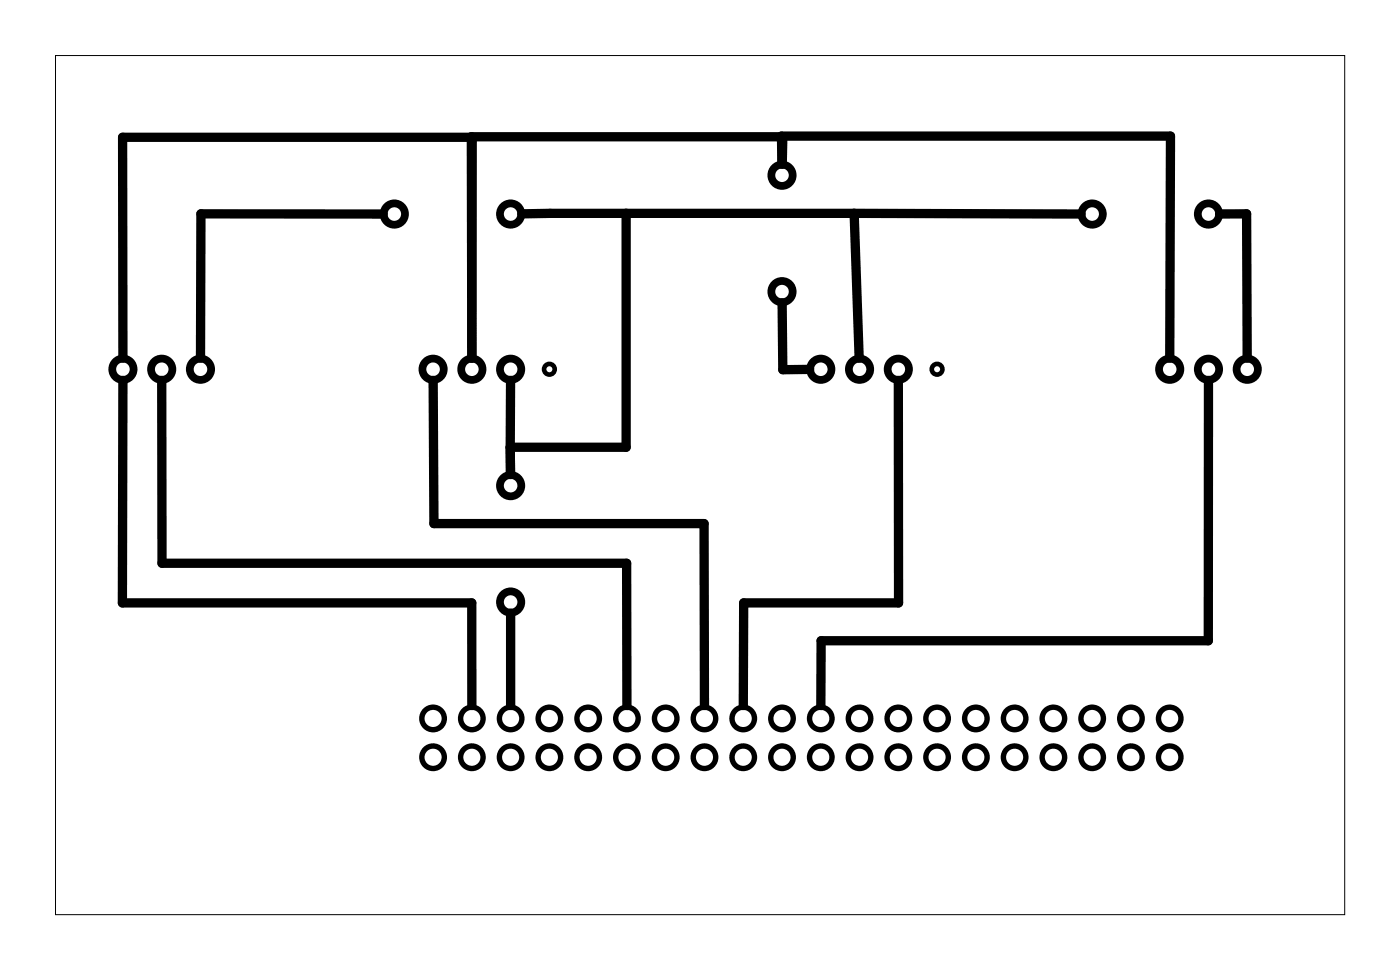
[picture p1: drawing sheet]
<svg xmlns="http://www.w3.org/2000/svg" width="92mm" height="63mm" viewBox="0 0 92 63" stroke-linecap="round" stroke-linejoin="round" font-family="sans-serif">
<path d="M3.6 3.6h84.5v56.3h-84.5z" fill="none" stroke="#000" stroke-width=".07"/>
<g fill="none" stroke="#000" stroke-width=".51">
<circle cx="25.8" cy="14" r=".7"/>
<circle cx="33.5" cy="14" r=".7"/>
<circle cx="51.2" cy="19.1" r=".7"/>
<circle cx="51.2" cy="11.5" r=".7"/>
<circle cx="71.6" cy="14" r=".7"/>
<circle cx="79.2" cy="14" r=".7"/>
<circle cx="8.1" cy="24.2" r=".7"/>
<circle cx="10.6" cy="24.2" r=".7"/>
<circle cx="13.1" cy="24.2" r=".7"/>
<circle cx="28.4" cy="24.2" r=".7"/>
<circle cx="30.9" cy="24.2" r=".7"/>
<circle cx="33.5" cy="24.2" r=".7"/>
<circle cx="33.5" cy="39.4" r=".7"/>
<circle cx="33.5" cy="31.8" r=".7"/>
<circle cx="53.8" cy="24.2" r=".7"/>
<circle cx="56.3" cy="24.2" r=".7"/>
<circle cx="58.9" cy="24.2" r=".7"/>
<circle cx="76.6" cy="24.2" r=".7"/>
<circle cx="79.2" cy="24.2" r=".7"/>
<circle cx="81.7" cy="24.2" r=".7"/>
</g>
<g fill="none" stroke="#000" stroke-width=".35">
<circle cx="28.4" cy="49.6" r=".74"/>
<circle cx="28.4" cy="47" r=".74"/>
<circle cx="30.9" cy="49.6" r=".74"/>
<circle cx="30.9" cy="47" r=".74"/>
<circle cx="33.5" cy="49.6" r=".74"/>
<circle cx="33.5" cy="47" r=".74"/>
<circle cx="36" cy="49.6" r=".74"/>
<circle cx="36" cy="47" r=".74"/>
<circle cx="38.5" cy="47" r=".74"/>
<circle cx="38.5" cy="49.6" r=".74"/>
<circle cx="41.1" cy="49.6" r=".74"/>
<circle cx="41.1" cy="47" r=".74"/>
<circle cx="43.6" cy="49.6" r=".74"/>
<circle cx="43.6" cy="47" r=".74"/>
<circle cx="46.2" cy="49.6" r=".74"/>
<circle cx="46.2" cy="47" r=".74"/>
<circle cx="48.7" cy="49.6" r=".74"/>
<circle cx="48.7" cy="47" r=".74"/>
<circle cx="51.2" cy="47" r=".74"/>
<circle cx="51.2" cy="49.6" r=".74"/>
<circle cx="53.8" cy="49.6" r=".74"/>
<circle cx="53.8" cy="47" r=".74"/>
<circle cx="56.3" cy="47" r=".74"/>
<circle cx="56.3" cy="49.6" r=".74"/>
<circle cx="58.9" cy="49.6" r=".74"/>
<circle cx="58.9" cy="47" r=".74"/>
<circle cx="61.4" cy="49.6" r=".74"/>
<circle cx="61.4" cy="47" r=".74"/>
<circle cx="63.9" cy="49.6" r=".74"/>
<circle cx="63.9" cy="47" r=".74"/>
<circle cx="66.5" cy="49.6" r=".74"/>
<circle cx="66.5" cy="47" r=".74"/>
<circle cx="69" cy="47" r=".74"/>
<circle cx="69" cy="49.6" r=".74"/>
<circle cx="71.6" cy="49.6" r=".74"/>
<circle cx="71.6" cy="47" r=".74"/>
<circle cx="74.1" cy="49.6" r=".74"/>
<circle cx="74.1" cy="47" r=".74"/>
<circle cx="76.6" cy="49.6" r=".74"/>
<circle cx="76.6" cy="47" r=".74"/>
</g>
<g fill="none" stroke="#000" stroke-width=".3">
<circle cx="36" cy="24.2" r=".35"/>
<circle cx="61.4" cy="24.2" r=".35"/>
</g>
<g fill="none" stroke="#000" stroke-width=".61">
<path d="M25.1 14h-11.9l-.1 9.4M41 14v15.3h-7.6M51.2 10.7v-1.8h25.5l-.1 14.5M51.2 19.8l.1 4.4h1.7M51.2 10.7l.1-1.7h-20.4v14.4M56 14h14.8M56 14l.3 9.4M56 14h-21.8M79.9 14h1.8v9.4M8.1 24.9l-.1 14.6h22.9v6.7M8.1 23.4l-.1-14.4h22.9v14.4M10.6 24.9v12h30.5v9.3"/>
<path d="M28.4 24.9v9.4h17.7l.1 11.9M33.4 29.3v1.8M33.5 24.9l-.1 4.4M58.9 24.9v14.6h-10.2v6.7M79.2 24.9v17h-25.4v4.3M33.5 40.1v6.1"/>
</g>
</svg>
